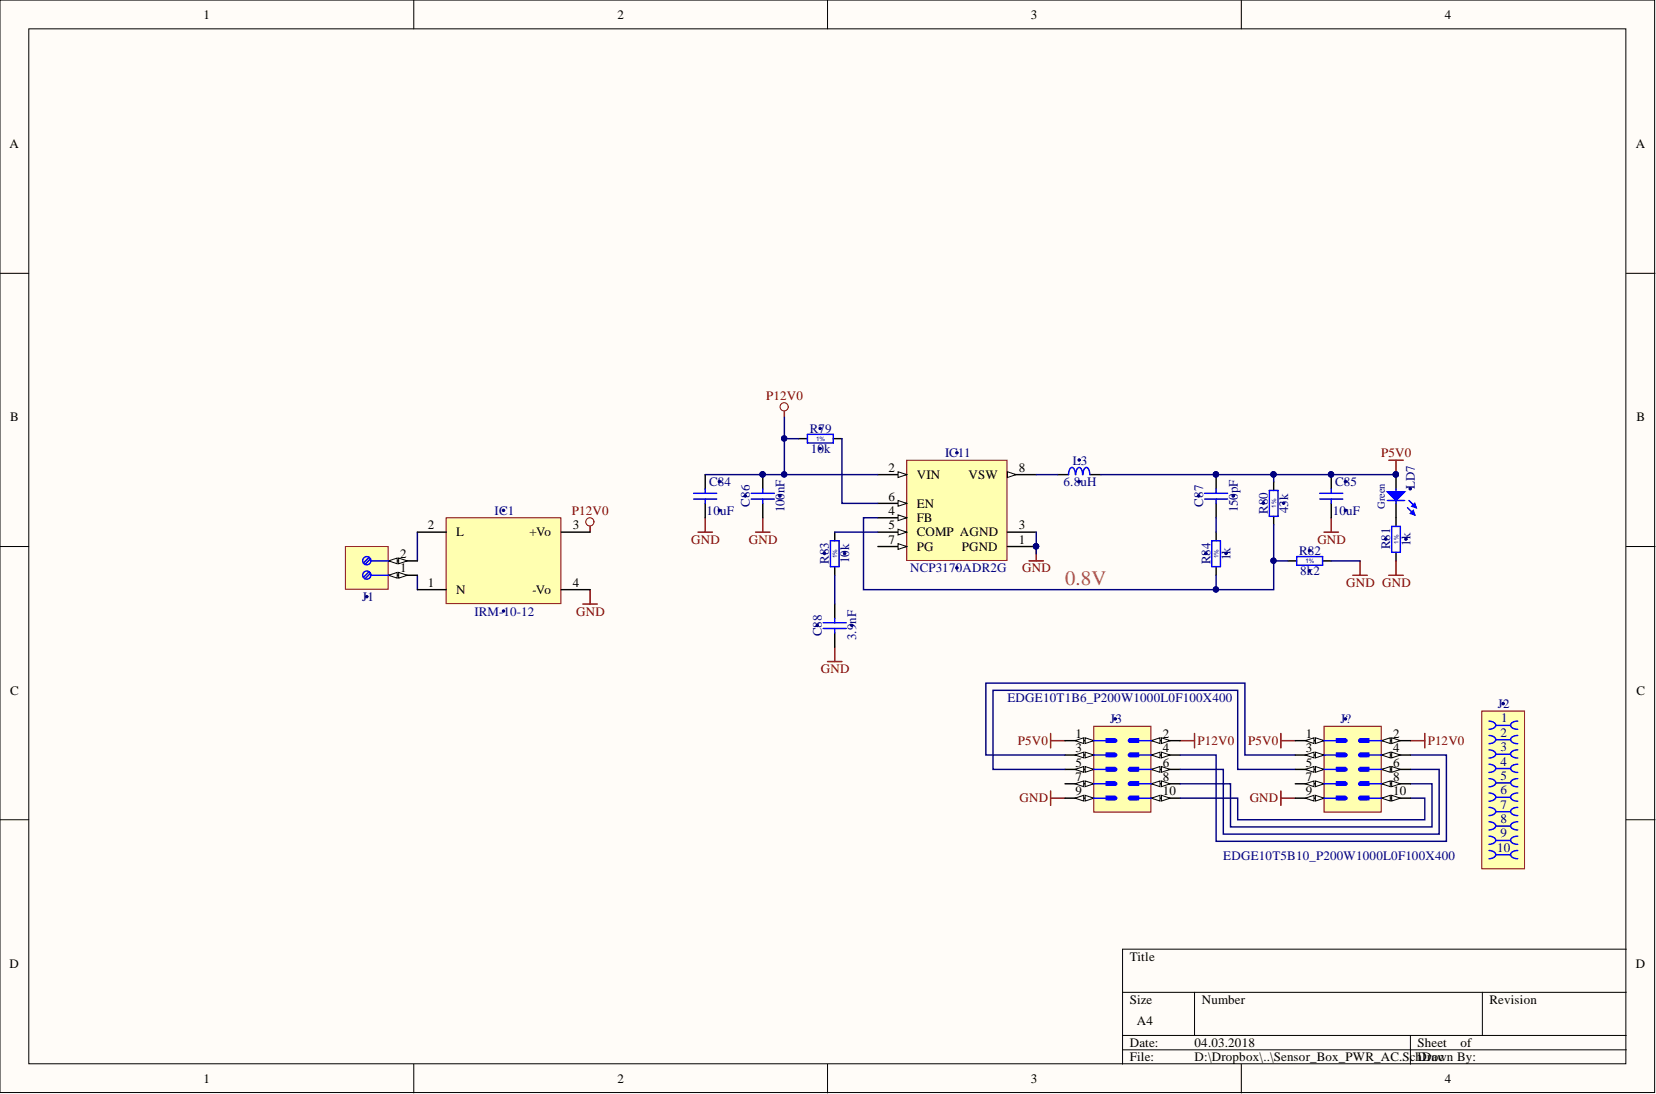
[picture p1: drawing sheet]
<svg xmlns="http://www.w3.org/2000/svg" width="292mm" height="193mm" viewBox="0 0 292 193" stroke-linecap="round" stroke-linejoin="round" font-family="sans-serif">
<defs><g id="words">
<text font-size="3.6" fill="#da2467" x="187.9" y="103.2">0.8V</text>
<g font-size="2.3">
<text x="35.9" y="3.3">1</text>
<text x="108.9" y="3.3">2</text>
<text x="181.8" y="3.3">3</text>
<text x="254.9" y="3.3">4</text>
<text x="1.7" y="26.1">A</text>
<text x="288.6" y="26.1">A</text>
<text x="1.8" y="74.3">B</text>
<text x="288.6" y="74.3">B</text>
<text x="156.7" y="83.2">2</text>
<text x="179.7" y="83.2">8</text>
<text x="156.7" y="88.3">6</text>
<text x="161.7" y="84.5">VIN</text>
<text x="161.7" y="89.6">EN</text>
<text x="170.8" y="84.5">VSW</text>
<text x="75.5" y="93.4">2</text>
<text x="80.5" y="94.6">L</text>
<text x="93.4" y="94.6">+Vo</text>
<text x="101" y="93.4">3</text>
<text x="156.7" y="90.8">4</text>
<text x="156.7" y="95.9">7</text>
<text x="156.7" y="93.4">5</text>
<text x="161.7" y="92.1">FB</text>
<text x="161.7" y="94.6">COMP AGND</text>
<text x="179.7" y="95.9">1</text>
<text x="179.7" y="93.4">3</text>
<text x="70.6" y="101">1</text>
<text x="70.6" y="98.4">2</text>
<text x="161.7" y="97.2">PG</text>
<text x="169.7" y="97.2">PGND</text>
<text x="75.5" y="103.5">1</text>
<text x="80.5" y="104.8">N</text>
<text x="93.9" y="104.8">-Vo</text>
<text x="101" y="103.5">4</text>
<text x="1.8" y="122.5">C</text>
<text x="288.6" y="122.5">C</text>
<text x="189.7" y="130.1">1</text>
<text x="205.1" y="130.1">2</text>
<text x="230.3" y="130.1">1</text>
<text x="245.7" y="130.1">2</text>
<text x="189.7" y="132.7">3</text>
<text x="189.7" y="135.2">5</text>
<text x="189.7" y="137.7">7</text>
<text x="205.1" y="132.7">4</text>
<text x="205.1" y="135.2">6</text>
<text x="205.1" y="137.7">8</text>
<text x="230.3" y="132.7">3</text>
<text x="230.3" y="135.2">5</text>
<text x="230.3" y="137.7">7</text>
<text x="245.7" y="132.7">4</text>
<text x="245.7" y="135.2">6</text>
<text x="245.7" y="137.7">8</text>
<text x="189.7" y="140.3">9</text>
<text x="205.1" y="140.3">10</text>
<text x="230.3" y="140.3">9</text>
<text x="245.7" y="140.3">10</text>
<text x="1.7" y="170.7">D</text>
<text x="199.3" y="169.5">Title</text>
<text x="288.6" y="170.7">D</text>
<text x="199.3" y="177.1">Size</text>
<text x="212" y="177.1">Number</text>
<text x="262.7" y="177.1">Revision</text>
<text x="199.3" y="184.7">Date:</text>
<text x="200.5" y="180.9">A4</text>
<text x="210.7" y="184.7">04.03.2018</text>
<text x="250" y="184.7">Sheet</text>
<text x="257.6" y="184.7">of</text>
<text x="35.9" y="191">1</text>
<text x="108.9" y="191">2</text>
<text x="181.8" y="191">3</text>
<text x="199.3" y="187.2">File:</text>
<text x="210.7" y="187.2">D:\Dropbox\..\Sensor_Box_PWR_AC.SchDDrawn By:</text>
<text x="252.5" y="187.2">oc</text>
<text x="254.9" y="191">4</text>
</g>
<g font-size="2.3" fill="#800000">
<text x="135.1" y="70.5">P12V0</text>
<text x="243.6" y="80.7">P5V0</text>
<text x="100.9" y="90.8">P12V0</text>
<text x="121.9" y="95.9">GND</text>
<text x="132.1" y="95.9">GND</text>
<text x="232.4" y="95.9">GND</text>
<text x="180.3" y="101">GND</text>
<text x="237.4" y="103.5">GND GND</text>
<text x="101.6" y="108.6">GND</text>
<text x="144.8" y="118.7">GND</text>
<text x="179.6" y="131.4">P5V0</text>
<text x="211.2" y="131.4">P12V0</text>
<text x="220.2" y="131.4">P5V0</text>
<text x="251.8" y="131.4">P12V0</text>
<text x="179.8" y="141.6">GND</text>
<text x="220.4" y="141.6">GND</text>
</g>
<g font-size="2.3" fill="#000080">
<text x="142.8" y="76.4">R79</text>
<text x="143" y="79.9">10k</text>
<text x="166.7" y="80.7">IC11</text>
<text x="189.2" y="81.9">L3</text>
<text x="125.1" y="85.7">C84</text>
<text x="132.3" y="89.4" transform="rotate(-90 132.3 89.4)">C86</text>
<text x="187.6" y="85.7">6.8uH</text>
<text x="212.2" y="89.4" transform="rotate(-90 212.2 89.4)">C87</text>
<text x="235.5" y="85.7">C85</text>
<text x="249.5" y="86.3" transform="rotate(-90 249.5 86.3)">LD7</text>
<text x="87.2" y="90.8">IC1</text>
<text x="124.6" y="90.8">10uF</text>
<text x="138.4" y="90.4" transform="rotate(-90 138.4 90.4)">100nF</text>
<text x="218.3" y="90.4" transform="rotate(-90 218.3 90.4)">150pF</text>
<text x="223.6" y="90.7" transform="rotate(-90 223.6 90.7)">R80</text>
<text x="227.2" y="90.5" transform="rotate(-90 227.2 90.5)">43k</text>
<text x="235.1" y="90.8">10uF</text>
<text x="146.2" y="99.4" transform="rotate(-90 146.2 99.4)">R83</text>
<text x="149.8" y="99.4" transform="rotate(-90 149.8 99.4)">10k</text>
<text x="160.5" y="101">NCP3170ADR2G</text>
<text x="213.5" y="99.5" transform="rotate(-90 213.5 99.5)">R84</text>
<text x="217" y="98.9" transform="rotate(-90 217 98.9)">1k</text>
<text x="229.1" y="97.9">R82</text>
<text x="229.3" y="101.5">8k2</text>
<text x="245.2" y="96.9" transform="rotate(-90 245.2 96.9)">R81</text>
<text x="248.8" y="96.3" transform="rotate(-90 248.8 96.3)">1k</text>
<text x="63.9" y="106">J1</text>
<text x="83.7" y="108.6">IRM-10-12</text>
<text x="145" y="112.2" transform="rotate(-90 145 112.2)">C88</text>
<text x="151" y="113" transform="rotate(-90 151 113)">3.9nF</text>
<text x="177.7" y="123.8">EDGE10T1B6_P200W1000L0F100X400</text>
<text x="264.2" y="124.9">J2</text>
<text x="195.8" y="127.6">J3</text>
<text x="236.4" y="127.6">J?</text>
<text x="264.7" y="130">2</text>
<text x="264.8" y="127.4">1</text>
<text x="264.7" y="132.5">3</text>
<text x="264.7" y="135">4</text>
<text x="264.7" y="137.6">5</text>
<text x="264.7" y="140.1">6</text>
<text x="264.7" y="142.6">7</text>
<text x="264.7" y="145.2">8</text>
<text x="264.7" y="147.7">9</text>
<text x="215.8" y="151.7">EDGE10T5B10_P200W1000L0F100X400</text>
<text x="264.1" y="150.3">10</text>
</g>
<text font-size="1.9" fill="#000080" x="244.3" y="89.7" transform="rotate(-90 244.3 89.7)">Green</text>
<g font-size="1.1" fill="#000080">
<text x="143.9" y="77.8">1%</text>
<text x="225.1" y="89.6" transform="rotate(-90 225.1 89.6)">1%</text>
<text x="246.7" y="95.9" transform="rotate(-90 246.7 95.9)">1%</text>
<text x="147.7" y="98.4" transform="rotate(-90 147.7 98.4)">1%</text>
<text x="214.9" y="98.4" transform="rotate(-90 214.9 98.4)">1%</text>
<text x="230.2" y="99.4">1%</text>
</g>
</g></defs>
<g fill="#fffcf8" stroke="#000" stroke-width=".18">
<path d="M0 0h291.9v192.7h-291.9z"/>
<path d="M5.1 5.1h281.7v182.5h-281.7z"/>
</g>
<g fill="none" stroke="#000" stroke-width=".18">
<path d="M73 0v5.1M146 0v5.1M219 0v5.1M0 48.2h5.1M286.9 48.2h5M0 96.4h5.1M286.9 96.4h5M0 144.6h5.1M286.9 144.6h5M198 175h88.9M210.7 175v7.6M261.5 175v7.6"/>
<path d="M286.9 167.4h-88.9v20.3M73 187.7v5.1M146 187.7v5.1M198 182.6h88.9M198 185.2h88.9M219 187.7v5.1M248.8 182.6v5.1"/>
</g>
<path d="M73.6 93.9v5M73.6 101.5v2.5" fill="none" stroke="#000080" stroke-width=".25"/>
<g fill="none" stroke="#800000" stroke-width=".25">
<path d="M138.4 72.6v1M123.1 93.9h2.6M124.4 91.3v2.6M133.3 93.9h2.5M134.5 91.3v2.6M181.5 98.9h2.5M182.8 96.4v2.5M233.5 93.9h2.6M234.8 91.3v2.6M239.9 98.9v2.6M245 81.2h2.5M246.2 81.2v2.5"/>
<path d="M102.8 106.5h2.6M104.1 104v2.5M146 116.7h2.5M147.2 114.2v2.5M238.6 101.5h2.6"/>
</g>
<g fill="#000080" stroke="#000080" stroke-width=".18">
<circle cx="246.2" cy="83.7" r=".47"/>
<circle cx="182.7" cy="96.4" r=".47"/>
<circle cx="144.7" cy="75.6" r=".22"/>
<circle cx="144.7" cy="79.1" r=".22"/>
<circle cx="214.5" cy="83.7" r=".47"/>
<circle cx="211.4" cy="87.5" r=".22"/>
<circle cx="217.5" cy="87.5" r=".22"/>
<circle cx="126.9" cy="84.9" r=".22"/>
<circle cx="126.9" cy="90" r=".22"/>
<circle cx="134.5" cy="83.7" r=".47"/>
<circle cx="131.5" cy="87.5" r=".22"/>
<circle cx="137.6" cy="87.5" r=".22"/>
<circle cx="231" cy="97.1" r=".22"/>
<circle cx="231" cy="100.7" r=".22"/>
<circle cx="222.8" cy="88.8" r=".22"/>
<circle cx="226.4" cy="88.8" r=".22"/>
<circle cx="212.7" cy="97.6" r=".22"/>
<circle cx="216.2" cy="97.6" r=".22"/>
</g>
<circle cx="138.3" cy="71.8" r=".72" fill="none" stroke="#800000" stroke-width=".18"/>
<g fill="none" stroke="#000" stroke-width=".25">
<path d="M140.9 77.4h1.5M147 77.4h1.5M124.4 83.7v2.6M124.4 88.8v2.5M134.5 83.7v2.6M134.5 88.8v2.5M214.5 83.7v2.6M214.5 88.8v2.5M214.5 93.9v1.5M214.5 100v1.5M224.7 85v1.5M224.7 91.1v1.5"/>
<path d="M227.2 98.9h1.5M233.3 98.9h1.5"/>
</g>
<g fill="none" stroke="#00f" stroke-width=".25">
<path d="M142.4 76.6h4.6v1.5h-4.6zM122.4 87h4M122.4 88h4M124.4 86.3v.7M124.4 88v.8M132.5 87h4.1M132.5 88h4.1M134.5 86.3v.7M134.5 88v.8M212.5 87h4M212.5 88h4M213.7 95.4h1.6v4.6h-1.6z"/>
<path d="M214.5 86.3v.7M214.5 88v.8M223.9 86.5h1.5v4.6h-1.5zM228.7 98.2h4.6v1.5h-4.6z"/>
</g>
<path d="M159.9 81.2h17.7v17.7h-17.7z" fill="#ffffb0" stroke="#800000" stroke-width=".18"/>
<path d="M154.9 83.7h5" fill="none" stroke="#000" stroke-width=".25"/>
<path d="M158.4 83.2l1.5 .5-1.5 .5z" fill="#fffcf8"/>
<path d="M158.4 83.2l1.5 .5-1.5 .5z" fill="none" stroke="#000" stroke-width=".18"/>
<path d="M154.9 91.3h5" fill="none" stroke="#000" stroke-width=".25"/>
<path d="M158.4 90.8l1.5 .5-1.5 .5z" fill="#fffcf8"/>
<path d="M158.4 90.8l1.5 .5-1.5 .5z" fill="none" stroke="#000" stroke-width=".18"/>
<path d="M177.7 83.7h5.1" fill="none" stroke="#000" stroke-width=".25"/>
<path d="M177.7 83.2l1.5 .5-1.5 .5z" fill="#fffcf8"/>
<path d="M177.7 83.2l1.5 .5-1.5 .5z" fill="none" stroke="#000" stroke-width=".18"/>
<path d="M154.9 96.4h5M177.7 96.4h5.1" fill="none" stroke="#000" stroke-width=".25"/>
<circle cx="182.7" cy="96.4" r=".47" fill="#000080" stroke="#000080" stroke-width=".18"/>
<path d="M158.4 95.9l1.5 .5-1.5 .5z" fill="#fffcf8"/>
<path d="M158.4 95.9l1.5 .5-1.5 .5z" fill="none" stroke="#000" stroke-width=".18"/>
<path d="M154.9 93.9h5" fill="none" stroke="#000" stroke-width=".25"/>
<path d="M158.4 93.4l1.5 .5-1.5 .5z" fill="#fffcf8"/>
<path d="M158.4 93.4l1.5 .5-1.5 .5z" fill="none" stroke="#000" stroke-width=".18"/>
<path d="M154.9 88.8h5M177.7 93.9h5.1" fill="none" stroke="#000" stroke-width=".25"/>
<path d="M158.4 88.3l1.5 .5-1.5 .5z" fill="#fffcf8"/>
<path d="M158.4 88.3l1.5 .5-1.5 .5z" fill="none" stroke="#000" stroke-width=".18"/>
<g fill="#000080" stroke="#000080" stroke-width=".18">
<circle cx="168.8" cy="79.9" r=".22"/>
<circle cx="168.8" cy="100.2" r=".22"/>
<circle cx="182.7" cy="96.4" r=".47"/>
<circle cx="145.4" cy="97.6" r=".22"/>
<circle cx="149" cy="97.6" r=".22"/>
<circle cx="144.2" cy="110.3" r=".22"/>
<circle cx="150.2" cy="110.3" r=".22"/>
<circle cx="190.4" cy="81.1" r=".22"/>
<circle cx="190.4" cy="84.9" r=".22"/>
<circle cx="234.8" cy="83.7" r=".47"/>
<circle cx="237.3" cy="84.9" r=".22"/>
<circle cx="237.3" cy="90" r=".22"/>
<circle cx="214.5" cy="104" r=".47"/>
<circle cx="224.6" cy="98.9" r=".47"/>
<circle cx="224.6" cy="83.7" r=".47"/>
<circle cx="214.5" cy="83.7" r=".47"/>
<circle cx="246.2" cy="83.7" r=".47"/>
<circle cx="138.3" cy="77.3" r=".47"/>
<circle cx="138.3" cy="83.7" r=".47"/>
<circle cx="134.5" cy="83.7" r=".47"/>
</g>
<path d="M147.2 93.9v1.5M147.2 100v1.5M186.6 83.7h1.9M192.3 83.7h1.9M234.8 83.7v2.6M234.8 88.8v2.5M147.2 106.5v2.6M147.2 111.6v2.6" fill="none" stroke="#000" stroke-width=".25"/>
<g fill="none" stroke="#00f" stroke-width=".25">
<path d="M146.5 95.4h1.5v4.6h-1.5zM189.7 83.7a1.16 1.16 0 0 0-.6-1.2 1.32 1.32 0 0 0-.6 1.2M191 83.7a1.16 1.16 0 0 0-.6-1.2 1.32 1.32 0 0 0-.6 1.2M192.2 83.7a1.16 1.16 0 0 0-.6-1.2 1.32 1.32 0 0 0-.6 1.2M232.8 88h4M232.8 87h4M234.8 86.3v.7M234.8 88v.8M248.3 89.6l1.2 1.2M248.5 88.3l1.3 1.3M145.2 109.8h4.1M145.2 110.9h4.1"/>
<path d="M147.2 109.1v.7M147.2 110.9v.7"/>
</g>
<g fill="none" stroke="#000080" stroke-width=".25">
<path d="M138.4 73.6v10.1M138.4 77.4h2.5M148.5 77.4v11.4h6.4M124.4 83.7h30.5M147.2 93.9h7.7M154.9 91.3h-2.6v12.7h72.4v-11.4M182.8 93.9v3.8M182.8 83.7h3.8M194.2 83.7h30.5M214.5 91.3v2.6M224.7 83.7h21.5M224.7 98.9h2.5"/>
<path d="M224.7 83.7v1.3M234.8 98.9h5.1M147.2 101.5v5M214.5 101.5v2.5"/>
</g>
<path d="M248.8 90.6l.5-.5 .2 .7z" fill="#00f"/>
<path d="M248.8 90.6l.5-.5 .2 .7z" fill="none" stroke="#00f" stroke-width=".25"/>
<path d="M249 89.3l.5-.5 .3 .8z" fill="#00f"/>
<path d="M246.2 86.3v2.5M249 89.3l.5-.5 .3 .8z" fill="none" stroke="#00f" stroke-width=".25"/>
<path d="M246.2 83.7v2.6M246.2 88.8v2.5" fill="none" stroke="#000" stroke-width=".25"/>
<circle cx="246.2" cy="83.7" r=".47" fill="#000080" stroke="#000080" stroke-width=".18"/>
<path d="M244.7 86.8h3.1l-1.6 1.5z" fill="#00f"/>
<path d="M244.7 86.8h3.1l-1.6 1.5zM244.7 88.3h3.1M245.5 92.8h1.5v4.6h-1.5z" fill="none" stroke="#00f" stroke-width=".25"/>
<g fill="#000080" stroke="#000080" stroke-width=".18">
<circle cx="248.7" cy="86.2" r=".22"/>
<circle cx="246.2" cy="83.7" r=".47"/>
<circle cx="244.4" cy="95.1" r=".22"/>
<circle cx="248" cy="95.1" r=".22"/>
</g>
<path d="M246.2 91.3v1.5M246.2 97.4v1.5" fill="none" stroke="#000" stroke-width=".25"/>
<path d="M246.2 98.9v2.6M245 101.5h2.5" fill="none" stroke="#800000" stroke-width=".25"/>
<path d="M60.9 96.4h7.6v7.5h-7.6z" fill="#ffffb0" stroke="#800000" stroke-width=".18"/>
<path d="M68.5 101.5h5.1" fill="none" stroke="#000" stroke-width=".25"/>
<path d="M68.5 101.5l1.6-.5v1z" fill="#fffcf8"/>
<path d="M68.5 101.5l1.6-.5v1z" fill="none" stroke="#000" stroke-width=".18"/>
<path d="M70.3 101l1.5 .5-1.5 .5z" fill="#fffcf8"/>
<path d="M70.3 101l1.5 .5-1.5 .5z" fill="none" stroke="#000" stroke-width=".18"/>
<path d="M68.5 98.9h5.1" fill="none" stroke="#000" stroke-width=".25"/>
<path d="M68.5 98.9l1.6-.5v1z" fill="#fffcf8"/>
<path d="M68.5 98.9l1.6-.5v1z" fill="none" stroke="#000" stroke-width=".18"/>
<path d="M70.3 98.4l1.5 .5-1.5 .5z" fill="#fffcf8"/>
<path d="M70.3 98.4l1.5 .5-1.5 .5z" fill="none" stroke="#000" stroke-width=".18"/>
<g fill="none" stroke="#00f" stroke-width=".25">
<path d="M65.1 98.3l-1 1M65.4 98.6l-1 1M65.5 98.9h3M65.1 100.8l-1 1.1M65.4 101.1l-1 1M65.5 101.5h3"/>
<circle cx="64.7" cy="98.9" r=".72"/>
<circle cx="64.7" cy="101.4" r=".72"/>
</g>
<circle cx="64.7" cy="105.2" r=".22" fill="#000080" stroke="#000080" stroke-width=".18"/>
<circle cx="104" cy="92.1" r=".72" fill="none" stroke="#800000" stroke-width=".18"/>
<path d="M104.1 92.8v1.1" fill="none" stroke="#800000" stroke-width=".25"/>
<path d="M78.7 91.3h20.2v15.2h-20.2z" fill="#ffffb0" stroke="#800000" stroke-width=".18"/>
<path d="M73.6 93.9h5.1M99 93.9h5.1M73.6 104h5.1M99 104h5.1" fill="none" stroke="#000" stroke-width=".25"/>
<g fill="#000080" stroke="#000080" stroke-width=".18">
<circle cx="88.8" cy="90" r=".22"/>
<circle cx="88.8" cy="107.8" r=".22"/>
</g>
<path d="M185.3 130.6h2.6M185.3 129.4v2.5M185.3 139.5v2.6M208.2 130.6h2.5M210.7 129.4v2.5M225.9 130.6h2.6M225.9 129.4v2.5M225.9 139.5v2.6M248.8 130.6h2.5M251.3 129.4v2.5M185.3 140.8h2.6M225.9 140.8h2.6" fill="none" stroke="#800000" stroke-width=".25"/>
<path d="M261.4 125.4h7.5v27.8h-7.5z" fill="#ffffb0" stroke="#800000" stroke-width=".18"/>
<g fill="none" stroke="#00f" stroke-width=".25">
<path d="M262.6 127.2a1.09 1.09 0 0 1 1.2 .7 1.05 1.05 0 0 1-1.2 .7M262.6 129.7a1.09 1.09 0 0 1 1.2 .7 1.05 1.05 0 0 1-1.2 .8M262.6 132.3a1.09 1.09 0 0 1 1.2 .7 1.05 1.05 0 0 1-1.2 .7M262.6 134.8a1.09 1.09 0 0 1 1.2 .7 1.05 1.05 0 0 1-1.2 .7M262.6 137.3a1.09 1.09 0 0 1 1.2 .7 1.05 1.05 0 0 1-1.2 .8M262.6 139.9a1.09 1.09 0 0 1 1.2 .7 1.05 1.05 0 0 1-1.2 .7M263.9 128h2.5M263.9 130.5h2.5M263.9 133h2.5M263.9 138.1h2.5M263.9 135.6h2.5M267.7 127.2a1.13 1.13 0 0 0-1.3 .7 1.23 1.23 0 0 0 1.3 .7"/>
<path d="M267.7 129.7a1.13 1.13 0 0 0-1.3 .7 1.23 1.23 0 0 0 1.3 .8M267.7 132.3a1.13 1.13 0 0 0-1.3 .7 1.23 1.23 0 0 0 1.3 .7M267.7 134.8a1.13 1.13 0 0 0-1.3 .7 1.23 1.23 0 0 0 1.3 .7M267.7 137.3a1.13 1.13 0 0 0-1.3 .7 1.23 1.23 0 0 0 1.3 .8M267.7 139.9a1.13 1.13 0 0 0-1.3 .7 1.23 1.23 0 0 0 1.3 .7M262.6 142.4a1.09 1.09 0 0 1 1.2 .7 1.05 1.05 0 0 1-1.2 .8M262.6 144.9a1.09 1.09 0 0 1 1.2 .8 1.05 1.05 0 0 1-1.2 .7M262.6 147.5a1.09 1.09 0 0 1 1.2 .7 1.05 1.05 0 0 1-1.2 .7M262.6 150a1.09 1.09 0 0 1 1.2 .7 1.05 1.05 0 0 1-1.2 .8M263.9 140.6h2.5M263.9 145.7h2.5M263.9 143.2h2.5"/>
<path d="M263.9 148.2h2.5M263.9 150.8h2.5M267.7 142.4a1.13 1.13 0 0 0-1.3 .7 1.23 1.23 0 0 0 1.3 .8M267.7 144.9a1.13 1.13 0 0 0-1.3 .8 1.23 1.23 0 0 0 1.3 .7M267.7 147.5a1.13 1.13 0 0 0-1.3 .7 1.23 1.23 0 0 0 1.3 .7M267.7 150a1.13 1.13 0 0 0-1.3 .7 1.23 1.23 0 0 0 1.3 .8"/>
</g>
<circle cx="265.1" cy="124.1" r=".22" fill="#000080" stroke="#000080" stroke-width=".18"/>
<path d="M192.9 128.1h10.1v15.2h-10.1z" fill="#ffffb0" stroke="#800000" stroke-width=".18"/>
<path d="M187.9 130.6h5" fill="none" stroke="#000" stroke-width=".25"/>
<path d="M191.4 130.1l1.5 .5-1.5 .6z" fill="#fffcf8"/>
<path d="M191.4 130.1l1.5 .5-1.5 .6z" fill="none" stroke="#000" stroke-width=".18"/>
<path d="M189.6 130.6l1.6-.5v1.1z" fill="#fffcf8"/>
<path d="M189.6 130.6l1.6-.5v1.1z" fill="none" stroke="#000" stroke-width=".18"/>
<path d="M203.1 130.6h5.1" fill="none" stroke="#000" stroke-width=".25"/>
<path d="M203.1 130.6l1.5-.5v1.1z" fill="#fffcf8"/>
<path d="M203.1 130.6l1.5-.5v1.1z" fill="none" stroke="#000" stroke-width=".18"/>
<path d="M204.9 130.1l1.5 .5-1.5 .6z" fill="#fffcf8"/>
<path d="M204.9 130.1l1.5 .5-1.5 .6z" fill="none" stroke="#000" stroke-width=".18"/>
<path d="M187.9 133.2h5" fill="none" stroke="#000" stroke-width=".25"/>
<path d="M191.4 132.7l1.5 .5-1.5 .5z" fill="#fffcf8"/>
<path d="M191.4 132.7l1.5 .5-1.5 .5z" fill="none" stroke="#000" stroke-width=".18"/>
<path d="M189.6 133.2l1.6-.5v1z" fill="#fffcf8"/>
<path d="M189.6 133.2l1.6-.5v1z" fill="none" stroke="#000" stroke-width=".18"/>
<path d="M203.1 133.2h5.1" fill="none" stroke="#000" stroke-width=".25"/>
<path d="M203.1 133.2l1.5-.5v1z" fill="#fffcf8"/>
<path d="M203.1 133.2l1.5-.5v1z" fill="none" stroke="#000" stroke-width=".18"/>
<path d="M204.9 132.7l1.5 .5-1.5 .5z" fill="#fffcf8"/>
<path d="M204.9 132.7l1.5 .5-1.5 .5z" fill="none" stroke="#000" stroke-width=".18"/>
<path d="M187.9 135.7h5" fill="none" stroke="#000" stroke-width=".25"/>
<path d="M191.4 135.2l1.5 .5-1.5 .5z" fill="#fffcf8"/>
<path d="M191.4 135.2l1.5 .5-1.5 .5z" fill="none" stroke="#000" stroke-width=".18"/>
<path d="M189.6 135.7l1.6-.5v1z" fill="#fffcf8"/>
<path d="M189.6 135.7l1.6-.5v1z" fill="none" stroke="#000" stroke-width=".18"/>
<path d="M203.1 135.7h5.1" fill="none" stroke="#000" stroke-width=".25"/>
<path d="M203.1 135.7l1.5-.5v1z" fill="#fffcf8"/>
<path d="M203.1 135.7l1.5-.5v1z" fill="none" stroke="#000" stroke-width=".18"/>
<path d="M204.9 135.2l1.5 .5-1.5 .5z" fill="#fffcf8"/>
<path d="M204.9 135.2l1.5 .5-1.5 .5z" fill="none" stroke="#000" stroke-width=".18"/>
<path d="M187.9 138.3h5" fill="none" stroke="#000" stroke-width=".25"/>
<path d="M191.4 137.7l1.5 .6-1.5 .5z" fill="#fffcf8"/>
<path d="M191.4 137.7l1.5 .6-1.5 .5z" fill="none" stroke="#000" stroke-width=".18"/>
<path d="M189.6 138.3l1.6-.6v1.1z" fill="#fffcf8"/>
<path d="M189.6 138.3l1.6-.6v1.1z" fill="none" stroke="#000" stroke-width=".18"/>
<path d="M203.1 138.3h5.1" fill="none" stroke="#000" stroke-width=".25"/>
<path d="M203.1 138.3l1.5-.6v1.1z" fill="#fffcf8"/>
<path d="M203.1 138.3l1.5-.6v1.1z" fill="none" stroke="#000" stroke-width=".18"/>
<path d="M204.9 137.7l1.5 .6-1.5 .5z" fill="#fffcf8"/>
<path d="M204.9 137.7l1.5 .6-1.5 .5z" fill="none" stroke="#000" stroke-width=".18"/>
<path d="M187.9 140.8h5" fill="none" stroke="#000" stroke-width=".25"/>
<path d="M191.4 140.3l1.5 .5-1.5 .5z" fill="#fffcf8"/>
<path d="M191.4 140.3l1.5 .5-1.5 .5z" fill="none" stroke="#000" stroke-width=".18"/>
<path d="M189.6 140.8l1.6-.5v1z" fill="#fffcf8"/>
<path d="M189.6 140.8l1.6-.5v1z" fill="none" stroke="#000" stroke-width=".18"/>
<path d="M203.1 140.8h5.1" fill="none" stroke="#000" stroke-width=".25"/>
<path d="M203.1 140.8l1.5-.5v1z" fill="#fffcf8"/>
<path d="M203.1 140.8l1.5-.5v1z" fill="none" stroke="#000" stroke-width=".18"/>
<path d="M204.9 140.3l1.5 .5-1.5 .5z" fill="#fffcf8"/>
<path d="M204.9 140.3l1.5 .5-1.5 .5z" fill="none" stroke="#000" stroke-width=".18"/>
<path d="M192.9 130.6h2.6M192.9 135.7h2.6M192.9 133.2h2.6M192.9 138.3h2.6M200.5 130.6h2.6M200.5 135.7h2.6M200.5 133.2h2.6M200.5 138.3h2.6M192.9 140.8h2.6M200.5 140.8h2.6" fill="none" stroke="#00f" stroke-width=".25"/>
<path d="M195.5 130.6h1.2M195.5 133.2h1.2M195.5 135.7h1.2M195.5 138.3h1.2M199.3 130.6h1.2M199.3 133.2h1.2M199.3 135.7h1.2M199.3 138.3h1.2M195.5 140.8h1.2M199.3 140.8h1.2" fill="none" stroke="#00f" stroke-width=".76"/>
<g fill="#00f" stroke="#00f" stroke-width=".18">
<path d="M195.1 130.3h1.6v.6h-1.6z"/>
<path d="M195.1 132.8h1.6v.7h-1.6z"/>
<path d="M195.1 135.3h1.6v.7h-1.6z"/>
<path d="M195.1 137.9h1.6v.7h-1.6z"/>
<path d="M195.1 140.4h1.6v.7h-1.6z"/>
<path d="M199.3 130.3h1.6v.6h-1.6z"/>
<path d="M199.3 132.8h1.6v.7h-1.6z"/>
<path d="M199.3 135.3h1.6v.7h-1.6z"/>
<path d="M199.3 137.9h1.6v.7h-1.6z"/>
<path d="M199.3 140.4h1.6v.7h-1.6z"/>
</g>
<circle cx="196.7" cy="126.8" r=".22" fill="#000080" stroke="#000080" stroke-width=".18"/>
<path d="M187.9 133.2h-14v-12.7h45.7v12.7h8.9M187.9 135.7h-12.7v-13.9h43.1v13.9h10.2M208.2 135.7h7.6v11.4h38.1v-11.4h-5.1M208.2 133.2h6.3v15.2h40.6v-15.2h-6.3M208.2 138.3h8.8v7.6h35.6v-7.6h-3.8M208.2 140.8h10.1v3.8h33v-3.8h-2.5" fill="none" stroke="#000080" stroke-width=".25"/>
<path d="M233.5 128.1h10.1v15.2h-10.1z" fill="#ffffb0" stroke="#800000" stroke-width=".18"/>
<path d="M228.5 130.6h5" fill="none" stroke="#000" stroke-width=".25"/>
<path d="M232 130.1l1.5 .5-1.5 .6z" fill="#fffcf8"/>
<path d="M232 130.1l1.5 .5-1.5 .6z" fill="none" stroke="#000" stroke-width=".18"/>
<path d="M230.2 130.6l1.6-.5v1.1z" fill="#fffcf8"/>
<path d="M230.2 130.6l1.6-.5v1.1z" fill="none" stroke="#000" stroke-width=".18"/>
<path d="M243.7 130.6h5.1" fill="none" stroke="#000" stroke-width=".25"/>
<path d="M243.7 130.6l1.5-.5v1.1z" fill="#fffcf8"/>
<path d="M243.7 130.6l1.5-.5v1.1z" fill="none" stroke="#000" stroke-width=".18"/>
<path d="M245.5 130.1l1.5 .5-1.5 .6z" fill="#fffcf8"/>
<path d="M245.5 130.1l1.5 .5-1.5 .6z" fill="none" stroke="#000" stroke-width=".18"/>
<path d="M228.5 133.2h5" fill="none" stroke="#000" stroke-width=".25"/>
<path d="M232 132.7l1.5 .5-1.5 .5z" fill="#fffcf8"/>
<path d="M232 132.7l1.5 .5-1.5 .5z" fill="none" stroke="#000" stroke-width=".18"/>
<path d="M230.2 133.2l1.6-.5v1z" fill="#fffcf8"/>
<path d="M230.2 133.2l1.6-.5v1z" fill="none" stroke="#000" stroke-width=".18"/>
<path d="M243.7 133.2h5.1" fill="none" stroke="#000" stroke-width=".25"/>
<path d="M243.7 133.2l1.5-.5v1z" fill="#fffcf8"/>
<path d="M243.7 133.2l1.5-.5v1z" fill="none" stroke="#000" stroke-width=".18"/>
<path d="M245.5 132.7l1.5 .5-1.5 .5z" fill="#fffcf8"/>
<path d="M245.5 132.7l1.5 .5-1.5 .5z" fill="none" stroke="#000" stroke-width=".18"/>
<path d="M228.5 135.7h5" fill="none" stroke="#000" stroke-width=".25"/>
<path d="M232 135.2l1.5 .5-1.5 .5z" fill="#fffcf8"/>
<path d="M232 135.2l1.5 .5-1.5 .5z" fill="none" stroke="#000" stroke-width=".18"/>
<path d="M230.2 135.7l1.6-.5v1z" fill="#fffcf8"/>
<path d="M230.2 135.7l1.6-.5v1z" fill="none" stroke="#000" stroke-width=".18"/>
<path d="M243.7 135.7h5.1" fill="none" stroke="#000" stroke-width=".25"/>
<path d="M243.7 135.7l1.5-.5v1z" fill="#fffcf8"/>
<path d="M243.7 135.7l1.5-.5v1z" fill="none" stroke="#000" stroke-width=".18"/>
<path d="M245.5 135.2l1.5 .5-1.5 .5z" fill="#fffcf8"/>
<path d="M245.5 135.2l1.5 .5-1.5 .5z" fill="none" stroke="#000" stroke-width=".18"/>
<path d="M228.5 138.3h5" fill="none" stroke="#000" stroke-width=".25"/>
<path d="M232 137.7l1.5 .6-1.5 .5z" fill="#fffcf8"/>
<path d="M232 137.7l1.5 .6-1.5 .5z" fill="none" stroke="#000" stroke-width=".18"/>
<path d="M230.2 138.3l1.6-.6v1.1z" fill="#fffcf8"/>
<path d="M230.2 138.3l1.6-.6v1.1z" fill="none" stroke="#000" stroke-width=".18"/>
<path d="M243.7 138.3h5.1" fill="none" stroke="#000" stroke-width=".25"/>
<path d="M243.7 138.3l1.5-.6v1.1z" fill="#fffcf8"/>
<path d="M243.7 138.3l1.5-.6v1.1z" fill="none" stroke="#000" stroke-width=".18"/>
<path d="M245.5 137.7l1.5 .6-1.5 .5z" fill="#fffcf8"/>
<path d="M245.5 137.7l1.5 .6-1.5 .5z" fill="none" stroke="#000" stroke-width=".18"/>
<path d="M228.5 140.8h5" fill="none" stroke="#000" stroke-width=".25"/>
<path d="M232 140.3l1.5 .5-1.5 .5z" fill="#fffcf8"/>
<path d="M232 140.3l1.5 .5-1.5 .5z" fill="none" stroke="#000" stroke-width=".18"/>
<path d="M230.2 140.8l1.6-.5v1z" fill="#fffcf8"/>
<path d="M230.2 140.8l1.6-.5v1z" fill="none" stroke="#000" stroke-width=".18"/>
<path d="M243.7 140.8h5.1" fill="none" stroke="#000" stroke-width=".25"/>
<path d="M243.7 140.8l1.5-.5v1z" fill="#fffcf8"/>
<path d="M243.7 140.8l1.5-.5v1z" fill="none" stroke="#000" stroke-width=".18"/>
<path d="M245.5 140.3l1.5 .5-1.5 .5z" fill="#fffcf8"/>
<path d="M245.5 140.3l1.5 .5-1.5 .5z" fill="none" stroke="#000" stroke-width=".18"/>
<path d="M233.5 130.6h2.6M233.5 135.7h2.6M233.5 133.2h2.6M233.5 138.3h2.6M241.2 130.6h2.5M241.2 135.7h2.5M241.2 133.2h2.5M241.2 138.3h2.5M233.5 140.8h2.6M241.2 140.8h2.5" fill="none" stroke="#00f" stroke-width=".25"/>
<path d="M236.1 130.6h1.3M236.1 133.2h1.3M236.1 135.7h1.3M236.1 138.3h1.3M239.9 130.6h1.3M239.9 133.2h1.3M239.9 135.7h1.3M239.9 138.3h1.3M236.1 140.8h1.3M239.9 140.8h1.3" fill="none" stroke="#00f" stroke-width=".76"/>
<g fill="#00f" stroke="#00f" stroke-width=".18">
<path d="M235.7 130.3h1.6v.6h-1.6z"/>
<path d="M235.7 132.8h1.6v.7h-1.6z"/>
<path d="M235.7 135.3h1.6v.7h-1.6z"/>
<path d="M235.7 137.9h1.6v.7h-1.6z"/>
<path d="M235.7 140.4h1.6v.7h-1.6z"/>
<path d="M239.9 130.3h1.6v.6h-1.6z"/>
<path d="M239.9 132.8h1.6v.7h-1.6z"/>
<path d="M239.9 135.3h1.6v.7h-1.6z"/>
<path d="M239.9 137.9h1.6v.7h-1.6z"/>
<path d="M239.9 140.4h1.6v.7h-1.6z"/>
</g>
<circle cx="237.3" cy="126.8" r=".22" fill="#000080" stroke="#000080" stroke-width=".18"/>
<use href="#words"/>
</svg>
